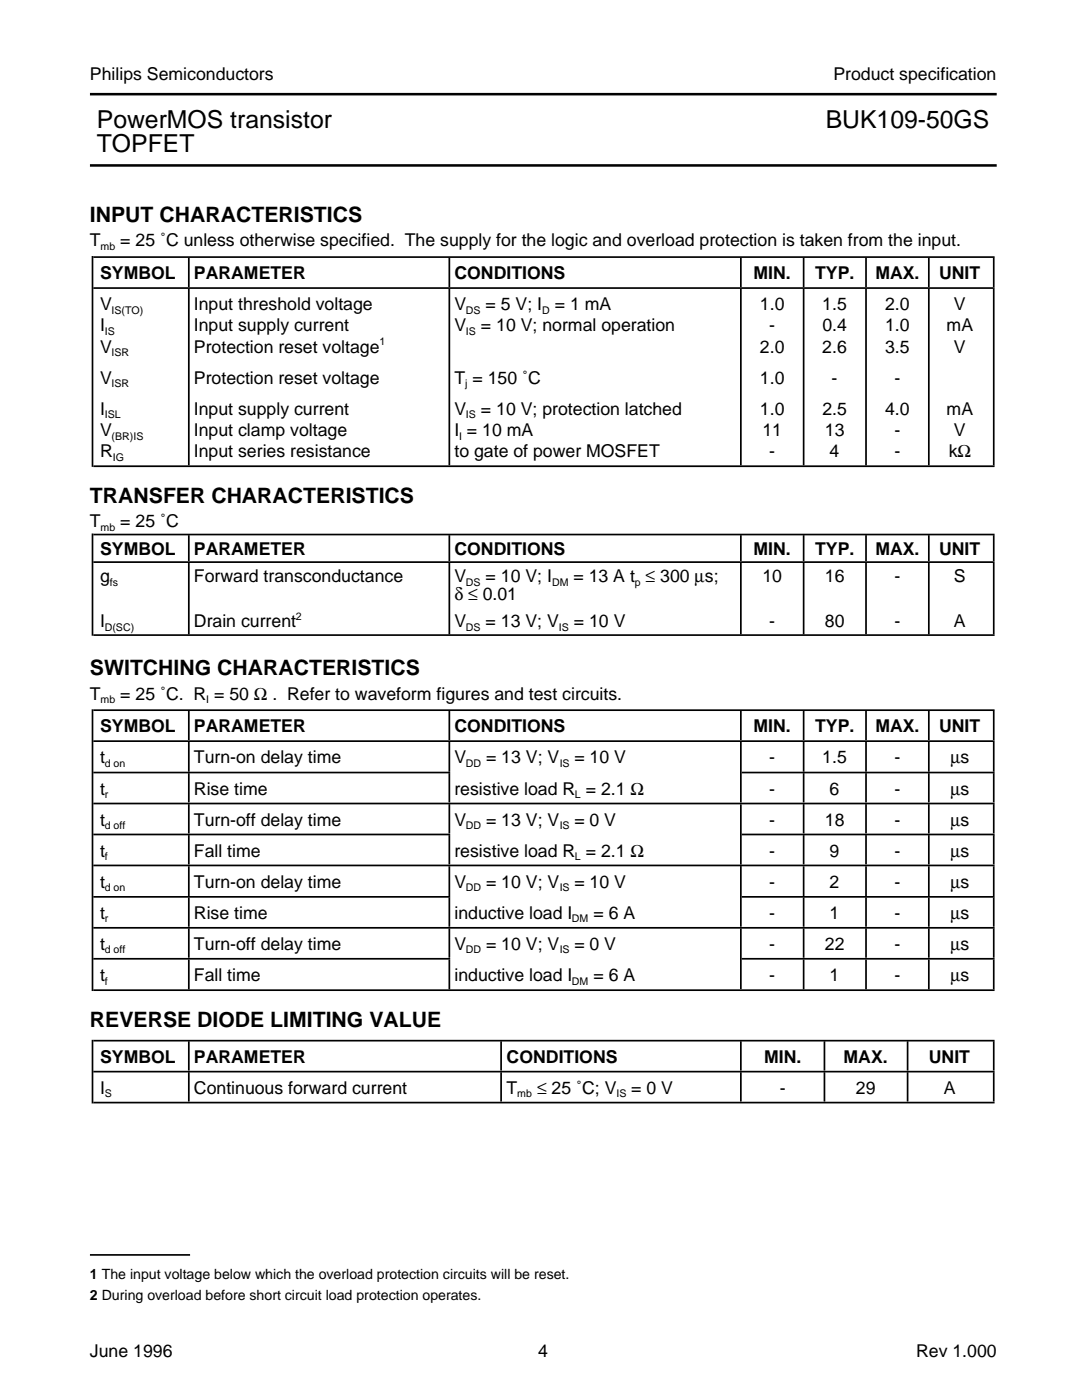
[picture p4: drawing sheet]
<svg xmlns="http://www.w3.org/2000/svg" width="216mm" height="279mm" viewBox="0 0 216 279" stroke-linecap="round" stroke-linejoin="round" font-family="sans-serif">
<defs><g id="words">
<g font-size="4.9">
<text x="19.3" y="25.5">PowerMOS transistor</text>
<text x="164.8" y="25.5">BUK109-50GS</text>
<text x="19.3" y="30.4">TOPFET</text>
</g>
<g font-size="4.2">
<text x="17.9" y="44.4">INPUT CHARACTERISTICS</text>
<text x="17.9" y="100.4">TRANSFER CHARACTERISTICS</text>
<text x="17.9" y="134.8">SWITCHING CHARACTERISTICS</text>
<text x="17.9" y="205">REVERSE DIODE LIMITING VALUE</text>
</g>
<g font-size="3.5">
<text x="17.9" y="16">Philips Semiconductors</text>
<text x="166.3" y="16">Product specification</text>
<text x="17.9" y="49.2">T</text>
<text x="24" y="49.2">= 25 ˚C unless otherwise specified. The supply for the logic and overload protection is taken from the input.</text>
<text x="20" y="55.7">SYMBOL</text>
<text x="38.7" y="55.7">PARAMETER</text>
<text x="90.7" y="55.7">CONDITIONS</text>
<text x="150.4" y="55.7">MIN.</text>
<text x="162.6" y="55.7">TYP.</text>
<text x="174.7" y="55.7">MAX.</text>
<text x="187.4" y="55.7">UNIT</text>
<text x="20" y="61.9">V</text>
<text x="38.7" y="61.9">Input threshold voltage</text>
<text x="90.7" y="61.9">V</text>
<text x="96.9" y="61.9">= 5 V; I</text>
<text x="110.7" y="61.9">= 1 mA</text>
<text x="151.6" y="61.9">1.0</text>
<text x="164.1" y="61.9">1.5</text>
<text x="176.6" y="61.9">2.0</text>
<text x="190.3" y="61.9">V</text>
<text x="20" y="66.1">I</text>
<text x="20" y="70.4">V</text>
<text x="38.7" y="66.1">Input supply current</text>
<text x="38.7" y="70.4">Protection reset voltage</text>
<text x="90.7" y="66.1">V</text>
<text x="96" y="66.1">= 10 V; normal operation</text>
<text x="151.6" y="70.4">2.0</text>
<text x="153.5" y="66.1">-</text>
<text x="164.1" y="70.4">2.6</text>
<text x="164.1" y="66.1">0.4</text>
<text x="176.6" y="70.4">3.5</text>
<text x="176.6" y="66.1">1.0</text>
<text x="188.9" y="66.1">mA</text>
<text x="190.3" y="70.4">V</text>
<text x="20" y="76.6">V</text>
<text x="38.7" y="76.6">Protection reset voltage</text>
<text x="90.7" y="76.6">T = 150 ˚C</text>
<text x="151.6" y="76.6">1.0</text>
<text x="165.9" y="76.6">-</text>
<text x="178.5" y="76.6">-</text>
<text x="20" y="82.8">I</text>
<text x="38.7" y="82.8">Input supply current</text>
<text x="90.7" y="82.8">V</text>
<text x="96" y="82.8">= 10 V; protection latched</text>
<text x="151.6" y="82.8">1.0</text>
<text x="164.1" y="82.8">2.5</text>
<text x="176.6" y="82.8">4.0</text>
<text x="188.9" y="82.8">mA</text>
<text x="20" y="87">V</text>
<text x="38.7" y="87">Input clamp voltage</text>
<text x="90.7" y="87">I = 10 mA</text>
<text x="152.1" y="87">11</text>
<text x="164.6" y="87">13</text>
<text x="178.5" y="87">-</text>
<text x="190.3" y="87">V</text>
<text x="20" y="91.3">R</text>
<text x="38.7" y="91.3">Input series resistance</text>
<text x="90.7" y="91.3">to gate of power MOSFET</text>
<text x="153.5" y="91.3">-</text>
<text x="165.5" y="91.3">4</text>
<text x="178.5" y="91.3">-</text>
<text x="189.3" y="91.3">kΩ</text>
<text x="17.9" y="105.2">T</text>
<text x="24" y="105.2">= 25 ˚C</text>
<text x="20" y="110.7">SYMBOL</text>
<text x="38.7" y="110.7">PARAMETER</text>
<text x="90.7" y="110.7">CONDITIONS</text>
<text x="150.4" y="110.7">MIN.</text>
<text x="162.6" y="110.7">TYP.</text>
<text x="174.7" y="110.7">MAX.</text>
<text x="187.4" y="110.7">UNIT</text>
<text x="20" y="116.2">g</text>
<text x="38.7" y="116.2">Forward transconductance</text>
<text x="90.7" y="119.7">δ ≤ 0.01</text>
<text x="90.7" y="116.2">V</text>
<text x="96.9" y="116.2">= 10 V; I</text>
<text x="114.4" y="116.2">= 13 A t ≤ 300 µs;</text>
<text x="152.1" y="116.2">10</text>
<text x="164.6" y="116.2">16</text>
<text x="178.5" y="116.2">-</text>
<text x="190.3" y="116.2">S</text>
<text x="20" y="125.2">I</text>
<text x="38.7" y="125.2">Drain current</text>
<text x="90.7" y="125.2">V</text>
<text x="96.9" y="125.2">= 13 V; V</text>
<text x="114.5" y="125.2">= 10 V</text>
<text x="153.5" y="125.2">-</text>
<text x="164.6" y="125.2">80</text>
<text x="178.5" y="125.2">-</text>
<text x="190.3" y="125.2">A</text>
<text x="17.9" y="139.6">T</text>
<text x="24" y="139.6">= 25 ˚C. R = 50 Ω . Refer to waveform figures and test circuits.</text>
<text x="20" y="146.1">SYMBOL</text>
<text x="38.7" y="146.1">PARAMETER</text>
<text x="90.7" y="146.1">CONDITIONS</text>
<text x="150.4" y="146.1">MIN.</text>
<text x="162.6" y="146.1">TYP.</text>
<text x="174.7" y="146.1">MAX.</text>
<text x="187.4" y="146.1">UNIT</text>
<text x="20" y="152.3">t</text>
<text x="38.7" y="152.3">Turn-on delay time</text>
<text x="90.7" y="152.3">V</text>
<text x="97" y="152.3">= 13 V; V</text>
<text x="114.6" y="152.3">= 10 V</text>
<text x="153.5" y="152.3">-</text>
<text x="164.1" y="152.3">1.5</text>
<text x="178.5" y="152.3">-</text>
<text x="189.7" y="152.3">µs</text>
<text x="20" y="158.6">t</text>
<text x="38.7" y="158.6">Rise time</text>
<text x="90.7" y="158.6">resistive load R = 2.1 Ω</text>
<text x="153.5" y="158.6">-</text>
<text x="165.5" y="158.6">6</text>
<text x="178.5" y="158.6">-</text>
<text x="189.7" y="158.6">µs</text>
<text x="20" y="164.8">t</text>
<text x="38.7" y="164.8">Turn-off delay time</text>
<text x="90.7" y="164.8">V</text>
<text x="97" y="164.8">= 13 V; V</text>
<text x="114.6" y="164.8">= 0 V</text>
<text x="153.5" y="164.8">-</text>
<text x="164.6" y="164.8">18</text>
<text x="178.5" y="164.8">-</text>
<text x="189.7" y="164.8">µs</text>
<text x="20" y="170.9">t</text>
<text x="38.7" y="170.9">Fall time</text>
<text x="90.7" y="170.9">resistive load R = 2.1 Ω</text>
<text x="153.5" y="170.9">-</text>
<text x="165.5" y="170.9">9</text>
<text x="178.5" y="170.9">-</text>
<text x="189.7" y="170.9">µs</text>
<text x="20" y="177.1">t</text>
<text x="38.7" y="177.1">Turn-on delay time</text>
<text x="90.7" y="177.1">V</text>
<text x="97" y="177.1">= 10 V; V</text>
<text x="114.6" y="177.1">= 10 V</text>
<text x="153.5" y="177.1">-</text>
<text x="165.5" y="177.1">2</text>
<text x="178.5" y="177.1">-</text>
<text x="189.7" y="177.1">µs</text>
<text x="20" y="183.4">t</text>
<text x="38.7" y="183.4">Rise time</text>
<text x="90.7" y="183.4">inductive load I</text>
<text x="118.4" y="183.4">= 6 A</text>
<text x="153.5" y="183.4">-</text>
<text x="165.5" y="183.4">1</text>
<text x="178.5" y="183.4">-</text>
<text x="189.7" y="183.4">µs</text>
<text x="20" y="189.6">t</text>
<text x="38.7" y="189.6">Turn-off delay time</text>
<text x="90.7" y="189.6">V</text>
<text x="97" y="189.6">= 10 V; V</text>
<text x="114.6" y="189.6">= 0 V</text>
<text x="153.5" y="189.6">-</text>
<text x="164.6" y="189.6">22</text>
<text x="178.5" y="189.6">-</text>
<text x="189.7" y="189.6">µs</text>
<text x="20" y="195.7">t</text>
<text x="38.7" y="195.7">Fall time</text>
<text x="90.7" y="195.7">inductive load I</text>
<text x="118.4" y="195.7">= 6 A</text>
<text x="153.5" y="195.7">-</text>
<text x="165.5" y="195.7">1</text>
<text x="178.5" y="195.7">-</text>
<text x="189.7" y="195.7">µs</text>
<text x="20" y="212.1">SYMBOL</text>
<text x="38.7" y="212.1">PARAMETER</text>
<text x="101.1" y="212.1">CONDITIONS</text>
<text x="152.5" y="212.1">MIN.</text>
<text x="168.3" y="212.1">MAX.</text>
<text x="185.3" y="212.1">UNIT</text>
<text x="20" y="218.3">I</text>
<text x="38.7" y="218.3">Continuous forward current</text>
<text x="101.1" y="218.3">T</text>
<text x="107.2" y="218.3">≤ 25 ˚C; V</text>
<text x="125.9" y="218.3">= 0 V</text>
<text x="155.6" y="218.3">-</text>
<text x="170.8" y="218.3">29</text>
<text x="188.3" y="218.3">A</text>
<text x="17.9" y="270.8">June 1996</text>
<text x="107.4" y="270.8">4</text>
<text x="182.8" y="270.8">Rev 1.000</text>
</g>
<g font-size="2.8">
<text x="17.9" y="255.2">1 The input voltage below which the overload protection circuits will be reset.</text>
<text x="17.9" y="259.4">2 During overload before short circuit load protection operates.</text>
</g>
<g font-size="2.1">
<text x="20.1" y="49.9">mb</text>
<text x="22.3" y="62.7">IS(TO)</text>
<text x="93" y="62.7">DS</text>
<text x="108.2" y="62.7">D</text>
<text x="20.9" y="66.9">IS</text>
<text x="22.3" y="71.1">ISR</text>
<text x="75.7" y="68.8">1</text>
<text x="93" y="66.9">IS</text>
<text x="22.3" y="77.3">ISR</text>
<text x="92.8" y="77.3">j</text>
<text x="20.9" y="83.5">ISL</text>
<text x="93" y="83.5">IS</text>
<text x="22.3" y="87.7">(BR)IS</text>
<text x="91.6" y="87.7">I</text>
<text x="22.5" y="91.9">IG</text>
<text x="20.1" y="105.9">mb</text>
<text x="21.9" y="116.9">fs</text>
<text x="93" y="116.9">DS</text>
<text x="110.2" y="116.9">DM</text>
<text x="126.7" y="116.9">p</text>
<text x="20.9" y="126">D(SC)</text>
<text x="59" y="123.7">2</text>
<text x="93" y="126">DS</text>
<text x="111.5" y="126">IS</text>
<text x="20.1" y="140.3">mb</text>
<text x="41.1" y="140.3">I</text>
<text x="20.9" y="153.1">d on</text>
<text x="93" y="153.1">DD</text>
<text x="111.7" y="153.1">IS</text>
<text x="20.9" y="159.3">r</text>
<text x="114.7" y="159.3">L</text>
<text x="20.9" y="165.4">d off</text>
<text x="93" y="165.4">DD</text>
<text x="111.7" y="165.4">IS</text>
<text x="20.9" y="171.7">f</text>
<text x="114.7" y="171.7">L</text>
<text x="20.9" y="177.9">d on</text>
<text x="93" y="177.9">DD</text>
<text x="111.7" y="177.9">IS</text>
<text x="20.9" y="184.1">r</text>
<text x="114.1" y="184.1">DM</text>
<text x="20.9" y="190.2">d off</text>
<text x="93" y="190.2">DD</text>
<text x="111.7" y="190.2">IS</text>
<text x="20.9" y="196.5">f</text>
<text x="114.1" y="196.5">DM</text>
<text x="20.9" y="218.9">S</text>
<text x="103.2" y="218.9">mb</text>
<text x="123" y="218.9">IS</text>
</g>
</g></defs>
<g fill="none" stroke="#000" stroke-width=".34">
<path d="M18.6 57.5h179.9M18.6 51.3h179.9M18.6 93h179.9M18.6 112.2h179.9M18.6 106.7h179.9M18.6 126.7h179.9M18.6 154.2h71.2M18.6 147.9h179.9M18.6 141.7h179.9M148 154.2h50.5M18.6 179h71.2M18.6 172.7h179.9"/>
<path d="M18.6 166.5h71.2M18.6 160.4h179.9M148 179h50.5M148 166.5h50.5M18.6 197.6h179.9M18.6 191.3h71.2M18.6 185.2h179.9M148 191.3h50.5M18.6 213.9h179.9M18.6 207.7h179.9M18.6 220h179.9M17.9 250.4h20"/>
</g>
<g fill="none" stroke="#000" stroke-width="5.8" stroke-linecap="butt">
<path d="M37.5 54.4h.3M89.5 54.4h.3M147.7 54.4h.3M160.2 54.4h.3M172.6 54.4h.4M185.2 54.4h.3M198.1 54.4h.4M37.5 157.2h.3M37.5 144.8h.3M89.5 157.2h.3M89.5 144.8h.3M147.7 144.8h.3"/>
<path d="M160.2 157.2h.3M160.2 144.8h.3M172.6 157.2h.4M172.6 144.8h.4M185.2 157.2h.3M185.2 144.8h.3M198.1 157.2h.4M198.1 144.8h.4M37.5 169.6h.3M37.5 163.4h.3M89.5 169.6h.3M89.5 163.4h.3"/>
<path d="M160.2 169.6h.3M160.2 163.4h.3M172.6 169.6h.4M172.6 163.4h.4M185.2 169.6h.3M185.2 163.4h.3M198.1 169.6h.4M198.1 163.4h.4M37.5 188.2h.3M37.5 182h.3M89.5 188.2h.3M89.5 182h.3"/>
<path d="M160.2 188.2h.3M160.2 182h.3M172.6 188.2h.4M172.6 182h.4M185.2 188.2h.3M185.2 182h.3M198.1 188.2h.4M198.1 182h.4M37.5 216.9h.3M37.5 210.7h.3M99.8 216.9h.4M99.8 210.7h.4"/>
<path d="M147.7 216.9h.3M147.7 210.7h.3M164.3 216.9h.4M164.3 210.7h.4M180.9 216.9h.4M180.9 210.7h.4M198.1 216.9h.4M198.1 210.7h.4"/>
</g>
<path d="M18.3 213.9h.3" fill="none" stroke="#000" stroke-width="12.7" stroke-linecap="butt"/>
<g fill="none" stroke="#000" stroke-width="5.9" stroke-linecap="butt">
<path d="M37.5 151h.3M89.5 151h.3M160.2 151h.3M172.6 151h.4M185.2 151h.3M198.1 151h.4M37.5 175.9h.3M89.5 175.9h.3M160.2 175.9h.3M172.6 175.9h.4M185.2 175.9h.3M198.1 175.9h.4"/>
<path d="M37.5 194.5h.3M89.5 194.5h.3M160.2 194.5h.3M172.6 194.5h.4M185.2 194.5h.3M198.1 194.5h.4"/>
</g>
<path d="M147.7 154.1h.3M147.7 178.9h.3M147.7 191.3h.3" fill="none" stroke="#000" stroke-width="12.1" stroke-linecap="butt"/>
<path d="M147.7 166.5h.3" fill="none" stroke="#000" stroke-width="12" stroke-linecap="butt"/>
<path d="M18.3 169.7h.3" fill="none" stroke="#000" stroke-width="56.2" stroke-linecap="butt"/>
<path d="M37.5 119.5h.3M89.5 119.5h.3M147.7 119.5h.3M160.2 119.5h.3M172.6 119.5h.4M185.2 119.5h.3M198.1 119.5h.4" fill="none" stroke="#000" stroke-width="14.2" stroke-linecap="butt"/>
<path d="M37.5 109.4h.3M89.5 109.4h.3M147.7 109.4h.3M160.2 109.4h.3M172.6 109.4h.4M185.2 109.4h.3M198.1 109.4h.4" fill="none" stroke="#000" stroke-width="5.2" stroke-linecap="butt"/>
<path d="M18.3 116.7h.3" fill="none" stroke="#000" stroke-width="20.4" stroke-linecap="butt"/>
<path d="M37.5 75.3h.3M89.5 75.3h.3M147.7 75.3h.3M160.2 75.3h.3M172.6 75.3h.4M185.2 75.3h.3M198.1 75.3h.4" fill="none" stroke="#000" stroke-width="35.2" stroke-linecap="butt"/>
<path d="M18.3 72.1h.3" fill="none" stroke="#000" stroke-width="42.1" stroke-linecap="butt"/>
<path d="M17.9 18.8h181M17.9 33h181" fill="none" stroke="#000" stroke-width=".51"/>
<use href="#words"/>
</svg>
